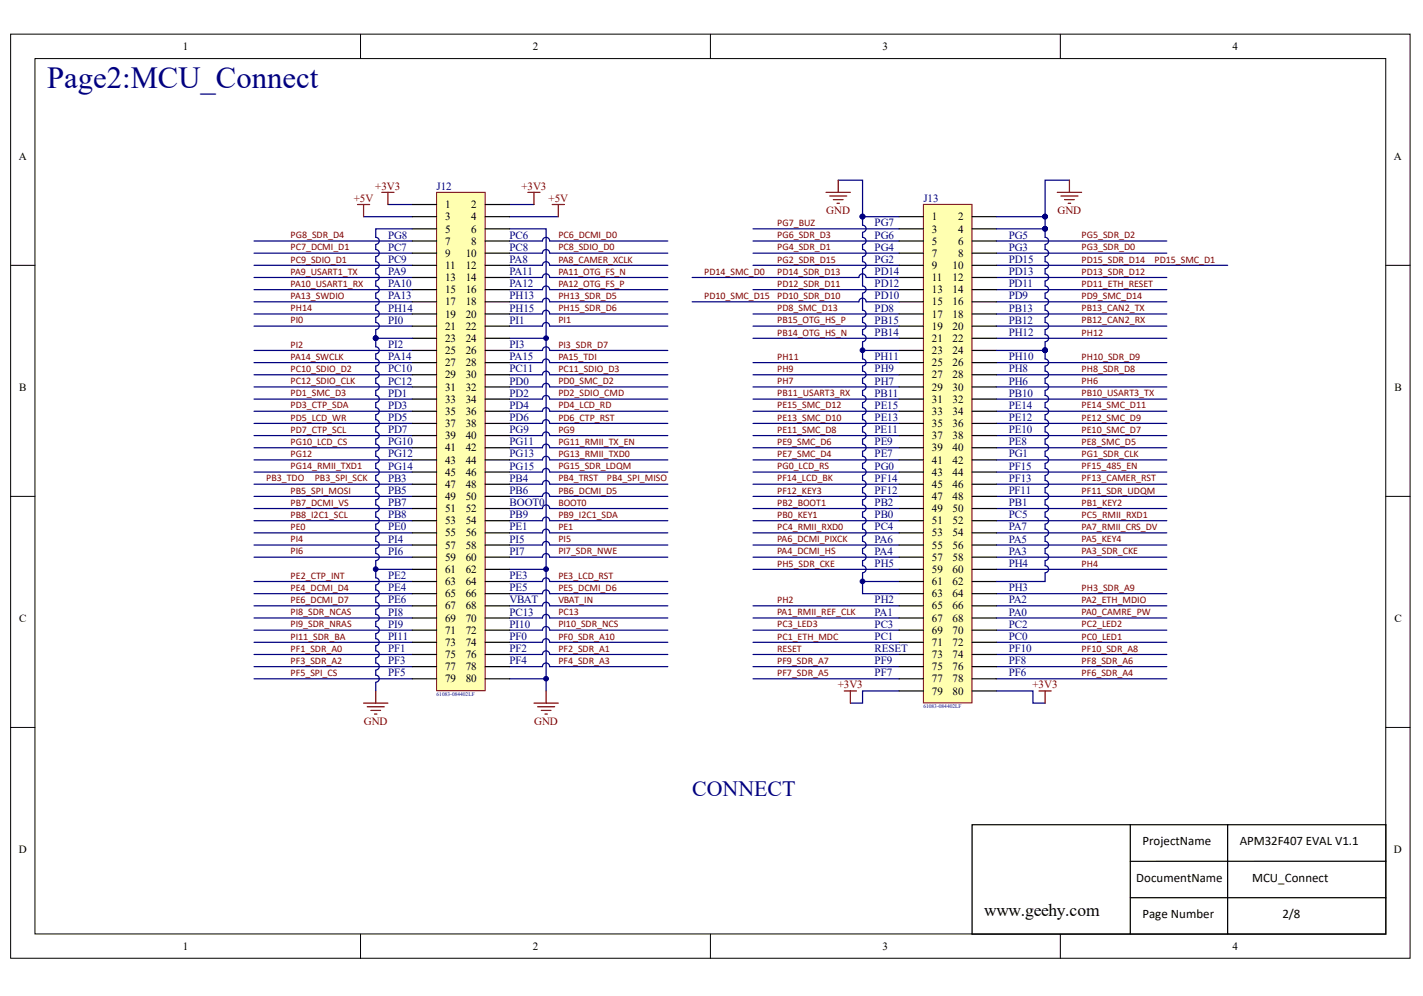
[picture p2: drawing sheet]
<svg xmlns="http://www.w3.org/2000/svg" width="289mm" height="202mm" viewBox="0 0 289 202" stroke-linecap="round" stroke-linejoin="round" font-family="sans-serif">
<defs><g id="words">
<text font-size="6.2" fill="#000080" x="9.6" y="17.9">Page2:MCU_Connect</text>
<text font-size="4.4" fill="#000080" x="140.5" y="161.5">CONNECT</text>
<text font-size="3.6" x="199.9" y="185.9">www.geehy.com</text>
<g font-size="2.6">
<text x="232" y="171.6">ProjectName</text>
<text x="251.8" y="171.6">APM32F407 EVAL V1.1</text>
<text x="230.7" y="179">DocumentName</text>
<text x="254.2" y="179">MCU_Connect</text>
<text x="232" y="186.4">Page Number</text>
<text x="260.4" y="186.4">2/8</text>
</g>
<g font-size="2.2">
<text x="37.1" y="10.2">1</text>
<text x="108.2" y="10.2">2</text>
<text x="179.2" y="10.2">3</text>
<text x="250.3" y="10.2">4</text>
<text x="3.8" y="32.4">A</text>
<text x="283" y="32.4">A</text>
<text x="90.4" y="42.3">1</text>
<text x="90.4" y="44.7">3</text>
<text x="90.4" y="47.2">5</text>
<text x="95.7" y="42.3">2</text>
<text x="95.7" y="44.7">4</text>
<text x="95.7" y="47.2">6</text>
<text x="189.2" y="44.7">1</text>
<text x="189.2" y="47.2">3</text>
<text x="194.5" y="44.7">2</text>
<text x="194.5" y="47.2">4</text>
<text x="90.4" y="49.7">7</text>
<text x="90.4" y="52.1">9</text>
<text x="94.6" y="52.1">10</text>
<text x="95.7" y="49.7">8</text>
<text x="189.2" y="49.7">5</text>
<text x="189.2" y="52.1">7</text>
<text x="194.5" y="49.7">6</text>
<text x="194.5" y="52.1">8</text>
<text x="90.4" y="54.6">11</text>
<text x="90.4" y="57.1">13</text>
<text x="90.4" y="59.5">15</text>
<text x="94.6" y="54.6">12</text>
<text x="94.6" y="57.1">14</text>
<text x="94.6" y="59.5">16</text>
<text x="189.2" y="54.6">9</text>
<text x="189.2" y="57.1">11</text>
<text x="189.2" y="59.5">13</text>
<text x="193.4" y="54.6">10</text>
<text x="193.4" y="57.1">12</text>
<text x="193.4" y="59.5">14</text>
<text x="90.4" y="62">17</text>
<text x="90.4" y="64.5">19</text>
<text x="94.6" y="62">18</text>
<text x="94.6" y="64.5">20</text>
<text x="189.2" y="62">15</text>
<text x="189.2" y="64.5">17</text>
<text x="193.4" y="62">16</text>
<text x="193.4" y="64.5">18</text>
<text x="90.4" y="66.9">21</text>
<text x="90.4" y="69.4">23</text>
<text x="90.4" y="71.9">25</text>
<text x="94.6" y="66.9">22</text>
<text x="94.6" y="69.4">24</text>
<text x="94.6" y="71.9">26</text>
<text x="189.2" y="66.9">19</text>
<text x="189.2" y="69.4">21</text>
<text x="189.2" y="71.9">23</text>
<text x="193.4" y="66.9">20</text>
<text x="193.4" y="69.4">22</text>
<text x="193.4" y="71.9">24</text>
<text x="90.4" y="74.4">27</text>
<text x="90.4" y="76.8">29</text>
<text x="94.6" y="74.4">28</text>
<text x="94.6" y="76.8">30</text>
<text x="189.2" y="74.4">25</text>
<text x="189.2" y="76.8">27</text>
<text x="193.4" y="74.4">26</text>
<text x="193.4" y="76.8">28</text>
<text x="3.9" y="79.3">B</text>
<text x="90.4" y="79.3">31</text>
<text x="90.4" y="81.8">33</text>
<text x="94.6" y="79.3">32</text>
<text x="94.6" y="81.8">34</text>
<text x="189.2" y="79.3">29</text>
<text x="189.2" y="81.8">31</text>
<text x="193.4" y="79.3">30</text>
<text x="193.4" y="81.8">32</text>
<text x="283.1" y="79.3">B</text>
<text x="90.4" y="84.2">35</text>
<text x="90.4" y="86.7">37</text>
<text x="90.4" y="89.2">39</text>
<text x="94.6" y="84.2">36</text>
<text x="94.6" y="86.7">38</text>
<text x="94.6" y="89.2">40</text>
<text x="189.2" y="84.2">33</text>
<text x="189.2" y="86.7">35</text>
<text x="189.2" y="89.2">37</text>
<text x="193.4" y="84.2">34</text>
<text x="193.4" y="86.7">36</text>
<text x="193.4" y="89.2">38</text>
<text x="90.4" y="91.6">41</text>
<text x="90.4" y="94.1">43</text>
<text x="94.6" y="91.6">42</text>
<text x="94.6" y="94.1">44</text>
<text x="189.2" y="91.6">39</text>
<text x="189.2" y="94.1">41</text>
<text x="193.4" y="91.6">40</text>
<text x="193.4" y="94.1">42</text>
<text x="90.4" y="96.6">45</text>
<text x="90.4" y="99">47</text>
<text x="90.4" y="101.5">49</text>
<text x="94.6" y="96.6">46</text>
<text x="94.6" y="99">48</text>
<text x="94.6" y="101.5">50</text>
<text x="189.2" y="96.6">43</text>
<text x="189.2" y="99">45</text>
<text x="189.2" y="101.5">47</text>
<text x="193.4" y="96.6">44</text>
<text x="193.4" y="99">46</text>
<text x="193.4" y="101.5">48</text>
<text x="90.4" y="104">51</text>
<text x="90.4" y="106.4">53</text>
<text x="94.6" y="104">52</text>
<text x="94.6" y="106.4">54</text>
<text x="189.2" y="104">49</text>
<text x="189.2" y="106.4">51</text>
<text x="193.4" y="104">50</text>
<text x="193.4" y="106.4">52</text>
<text x="90.4" y="108.9">55</text>
<text x="90.4" y="111.4">57</text>
<text x="90.4" y="113.8">59</text>
<text x="94.6" y="108.9">56</text>
<text x="94.6" y="111.4">58</text>
<text x="94.6" y="113.8">60</text>
<text x="189.2" y="108.9">53</text>
<text x="189.2" y="111.4">55</text>
<text x="189.2" y="113.8">57</text>
<text x="193.4" y="108.9">54</text>
<text x="193.4" y="111.4">56</text>
<text x="193.4" y="113.8">58</text>
<text x="90.4" y="116.3">61</text>
<text x="90.4" y="118.8">63</text>
<text x="94.6" y="116.3">62</text>
<text x="94.6" y="118.8">64</text>
<text x="189.2" y="116.3">59</text>
<text x="189.2" y="118.8">61</text>
<text x="193.4" y="116.3">60</text>
<text x="193.4" y="118.8">62</text>
<text x="90.4" y="121.2">65</text>
<text x="90.4" y="123.7">67</text>
<text x="94.6" y="121.2">66</text>
<text x="94.6" y="123.7">68</text>
<text x="189.2" y="121.2">63</text>
<text x="189.2" y="123.7">65</text>
<text x="193.4" y="121.2">64</text>
<text x="193.4" y="123.7">66</text>
<text x="3.9" y="126.2">C</text>
<text x="90.4" y="126.2">69</text>
<text x="90.4" y="128.6">71</text>
<text x="90.4" y="131.1">73</text>
<text x="94.6" y="126.2">70</text>
<text x="94.6" y="128.6">72</text>
<text x="94.6" y="131.1">74</text>
<text x="189.2" y="126.2">67</text>
<text x="189.2" y="128.6">69</text>
<text x="189.2" y="131.1">71</text>
<text x="193.4" y="126.2">68</text>
<text x="193.4" y="128.6">70</text>
<text x="193.4" y="131.1">72</text>
<text x="283.1" y="126.2">C</text>
<text x="90.4" y="133.6">75</text>
<text x="90.4" y="136.1">77</text>
<text x="94.6" y="133.6">76</text>
<text x="94.6" y="136.1">78</text>
<text x="189.2" y="133.6">73</text>
<text x="189.2" y="136.1">75</text>
<text x="193.4" y="133.6">74</text>
<text x="193.4" y="136.1">76</text>
<text x="90.4" y="138.5">79</text>
<text x="94.6" y="138.5">80</text>
<text x="189.2" y="138.5">77</text>
<text x="189.2" y="141">79</text>
<text x="193.4" y="138.5">78</text>
<text x="193.4" y="141">80</text>
<text x="3.8" y="173.1">D</text>
<text x="283" y="173.1">D</text>
<text x="37.1" y="192.8">1</text>
<text x="108.2" y="192.8">2</text>
<text x="179.2" y="192.8">3</text>
<text x="250.3" y="192.8">4</text>
</g>
<g font-size="2.2" fill="#800000">
<text x="71.8" y="41">+5V</text>
<text x="76.2" y="38.6">+3V3</text>
<text x="105.9" y="38.6">+3V3</text>
<text x="111.4" y="41">+5V</text>
<text x="167.8" y="43.5">GND</text>
<text x="214.7" y="43.5">GND</text>
<text x="170.1" y="139.7">+3V3</text>
<text x="209.6" y="139.7">+3V3</text>
<text x="73.9" y="147.1">GND</text>
<text x="108.5" y="147.1">GND</text>
</g>
<g font-size="2.2" fill="#000080">
<text x="88.6" y="38.6">J12</text>
<text x="187.5" y="41">J13</text>
<text x="177.6" y="46">PG7</text>
<text x="78.8" y="53.4">PC9</text>
<text x="78.8" y="50.9">PC7</text>
<text x="78.8" y="48.4">PG8</text>
<text x="103.5" y="53.4">PA8</text>
<text x="103.5" y="50.9">PC8</text>
<text x="103.5" y="48.4">PC6</text>
<text x="177.6" y="53.4">PG2</text>
<text x="177.6" y="50.9">PG4</text>
<text x="177.6" y="48.4">PG6</text>
<text x="204.8" y="53.4">PD15</text>
<text x="204.8" y="50.9">PG3</text>
<text x="204.8" y="48.4">PG5</text>
<text x="78.8" y="58.3">PA10</text>
<text x="78.8" y="55.8">PA9</text>
<text x="103.5" y="58.3">PA12</text>
<text x="103.5" y="55.8">PA11</text>
<text x="177.6" y="58.3">PD12</text>
<text x="177.6" y="55.8">PD14</text>
<text x="204.8" y="58.3">PD11</text>
<text x="204.8" y="55.8">PD13</text>
<text x="78.8" y="65.7">PI0</text>
<text x="78.8" y="63.2">PH14</text>
<text x="78.8" y="60.8">PA13</text>
<text x="103.5" y="65.7">PI1</text>
<text x="103.5" y="63.2">PH15</text>
<text x="103.5" y="60.8">PH13</text>
<text x="177.6" y="65.7">PB15</text>
<text x="177.6" y="63.2">PD8</text>
<text x="177.6" y="60.8">PD10</text>
<text x="204.8" y="65.7">PB12</text>
<text x="204.8" y="63.2">PB13</text>
<text x="204.8" y="60.8">PD9</text>
<text x="78.8" y="70.6">PI2</text>
<text x="103.5" y="70.6">PI3</text>
<text x="177.6" y="68.2">PB14</text>
<text x="204.8" y="68.2">PH12</text>
<text x="78.8" y="75.6">PC10</text>
<text x="78.8" y="73.1">PA14</text>
<text x="103.5" y="75.6">PC11</text>
<text x="103.5" y="73.1">PA15</text>
<text x="177.6" y="75.6">PH9</text>
<text x="177.6" y="73.1">PH11</text>
<text x="204.8" y="75.6">PH8</text>
<text x="204.8" y="73.1">PH10</text>
<text x="78.8" y="83">PD3</text>
<text x="78.8" y="80.5">PD1</text>
<text x="78.8" y="78">PC12</text>
<text x="103.5" y="83">PD4</text>
<text x="103.5" y="80.5">PD2</text>
<text x="103.5" y="78">PD0</text>
<text x="177.6" y="83">PE15</text>
<text x="177.6" y="80.5">PB11</text>
<text x="177.6" y="78">PH7</text>
<text x="204.8" y="83">PE14</text>
<text x="204.8" y="80.5">PB10</text>
<text x="204.8" y="78">PH6</text>
<text x="78.8" y="87.9">PD7</text>
<text x="78.8" y="85.4">PD5</text>
<text x="103.5" y="87.9">PG9</text>
<text x="103.5" y="85.4">PD6</text>
<text x="177.6" y="87.9">PE11</text>
<text x="177.6" y="85.4">PE13</text>
<text x="204.8" y="87.9">PE10</text>
<text x="204.8" y="85.4">PE12</text>
<text x="78.8" y="95.3">PG14</text>
<text x="78.8" y="92.8">PG12</text>
<text x="78.8" y="90.4">PG10</text>
<text x="103.5" y="95.3">PG15</text>
<text x="103.5" y="92.8">PG13</text>
<text x="103.5" y="90.4">PG11</text>
<text x="177.6" y="95.3">PG0</text>
<text x="177.6" y="92.8">PE7</text>
<text x="177.6" y="90.4">PE9</text>
<text x="204.8" y="95.3">PF15</text>
<text x="204.8" y="92.8">PG1</text>
<text x="204.8" y="90.4">PE8</text>
<text x="78.8" y="100.3">PB5</text>
<text x="78.8" y="97.8">PB3</text>
<text x="103.5" y="100.3">PB6</text>
<text x="103.5" y="97.8">PB4</text>
<text x="177.6" y="100.3">PF12</text>
<text x="177.6" y="97.8">PF14</text>
<text x="204.8" y="100.3">PF11</text>
<text x="204.8" y="97.8">PF13</text>
<text x="78.8" y="107.7">PE0</text>
<text x="78.8" y="105.2">PB8</text>
<text x="78.8" y="102.7">PB7</text>
<text x="103.5" y="107.7">PE1</text>
<text x="103.5" y="105.2">PB9</text>
<text x="103.5" y="102.7">BOOT0</text>
<text x="177.6" y="107.7">PC4</text>
<text x="177.6" y="105.2">PB0</text>
<text x="177.6" y="102.7">PB2</text>
<text x="204.8" y="107.7">PA7</text>
<text x="204.8" y="105.2">PC5</text>
<text x="204.8" y="102.7">PB1</text>
<text x="78.8" y="112.6">PI6</text>
<text x="78.8" y="110.2">PI4</text>
<text x="103.5" y="112.6">PI7</text>
<text x="103.5" y="110.2">PI5</text>
<text x="177.6" y="112.6">PA4</text>
<text x="177.6" y="110.2">PA6</text>
<text x="204.8" y="112.6">PA3</text>
<text x="204.8" y="110.2">PA5</text>
<text x="78.8" y="117.5">PE2</text>
<text x="103.5" y="117.5">PE3</text>
<text x="177.6" y="115.1">PH5</text>
<text x="204.8" y="115.1">PH4</text>
<text x="78.8" y="124.9">PI8</text>
<text x="78.8" y="122.5">PE6</text>
<text x="78.8" y="120">PE4</text>
<text x="103.5" y="124.9">PC13</text>
<text x="103.5" y="122.5">VBAT</text>
<text x="103.5" y="120">PE5</text>
<text x="177.6" y="124.9">PA1</text>
<text x="177.6" y="122.5">PH2</text>
<text x="204.8" y="124.9">PA0</text>
<text x="204.8" y="122.5">PA2</text>
<text x="204.8" y="120">PH3</text>
<text x="78.8" y="129.9">PI11</text>
<text x="78.8" y="127.4">PI9</text>
<text x="103.5" y="129.9">PF0</text>
<text x="103.5" y="127.4">PI10</text>
<text x="177.6" y="129.9">PC1</text>
<text x="177.6" y="127.4">PC3</text>
<text x="204.8" y="129.9">PC0</text>
<text x="204.8" y="127.4">PC2</text>
<text x="78.8" y="137.3">PF5</text>
<text x="78.8" y="134.8">PF3</text>
<text x="78.8" y="132.3">PF1</text>
<text x="103.5" y="134.8">PF4</text>
<text x="103.5" y="132.3">PF2</text>
<text x="177.6" y="137.3">PF7</text>
<text x="177.6" y="134.8">PF9</text>
<text x="177.6" y="132.3">RESET</text>
<text x="204.8" y="137.3">PF6</text>
<text x="204.8" y="134.8">PF8</text>
<text x="204.8" y="132.3">PF10</text>
</g>
<g font-size="2" fill="#800000">
<text x="157.8" y="45.9">PG7_BUZ</text>
<text x="59" y="50.8">PC7_DCMI_D1</text>
<text x="59" y="53.3">PC9_SDIO_D1</text>
<text x="59" y="48.4">PG8_SDR_D4</text>
<text x="113.4" y="53.3">PA8_CAMER_XCLK</text>
<text x="113.4" y="48.4">PC6_DCMI_D0</text>
<text x="113.4" y="50.8">PC8_SDIO_D0</text>
<text x="157.8" y="50.8">PG4_SDR_D1</text>
<text x="157.8" y="48.4">PG6_SDR_D3</text>
<text x="157.8" y="53.3">PG2_SDR_D15</text>
<text x="219.6" y="50.8">PG3_SDR_D0</text>
<text x="219.6" y="48.4">PG5_SDR_D2</text>
<text x="219.6" y="53.3">PD15_SDR_D14</text>
<text x="234.4" y="53.3">PD15_SMC_D1</text>
<text x="59" y="55.8">PA9_USART1_TX</text>
<text x="59" y="58.2">PA10_USART1_RX</text>
<text x="113.4" y="55.8">PA11_OTG_FS_N</text>
<text x="113.4" y="58.2">PA12_OTG_FS_P</text>
<text x="143" y="55.8">PD14_SMC_D0</text>
<text x="157.8" y="58.2">PD12_SDR_D11</text>
<text x="157.8" y="55.8">PD14_SDR_D13</text>
<text x="219.6" y="55.8">PD13_SDR_D12</text>
<text x="219.6" y="58.2">PD11_ETH_RESET</text>
<text x="59" y="60.7">PA13_SWDIO</text>
<text x="59" y="65.6">PI0</text>
<text x="59" y="63.2">PH14</text>
<text x="113.4" y="65.6">PI1</text>
<text x="113.4" y="60.7">PH13_SDR_D5</text>
<text x="113.4" y="63.2">PH15_SDR_D6</text>
<text x="143" y="60.7">PD10_SMC_D15</text>
<text x="157.8" y="65.6">PB15_OTG_HS_P</text>
<text x="157.8" y="60.7">PD10_SDR_D10</text>
<text x="157.8" y="63.2">PD8_SMC_D13</text>
<text x="219.6" y="65.6">PB12_CAN2_RX</text>
<text x="219.6" y="63.2">PB13_CAN2_TX</text>
<text x="219.6" y="60.7">PD9_SMC_D14</text>
<text x="59" y="70.6">PI2</text>
<text x="113.4" y="70.6">PI3_SDR_D7</text>
<text x="157.8" y="68.1">PB14_OTG_HS_N</text>
<text x="219.6" y="68.1">PH12</text>
<text x="59" y="73">PA14_SWCLK</text>
<text x="59" y="75.5">PC10_SDIO_D2</text>
<text x="59" y="78">PC12_SDIO_CLK</text>
<text x="113.4" y="73">PA15_TDI</text>
<text x="113.4" y="75.5">PC11_SDIO_D3</text>
<text x="113.4" y="78">PD0_SMC_D2</text>
<text x="157.8" y="78">PH7</text>
<text x="157.8" y="75.5">PH9</text>
<text x="157.8" y="73">PH11</text>
<text x="219.6" y="78">PH6</text>
<text x="219.6" y="75.5">PH8_SDR_D8</text>
<text x="219.6" y="73">PH10_SDR_D9</text>
<text x="59" y="82.9">PD3_CTP_SDA</text>
<text x="59" y="80.4">PD1_SMC_D3</text>
<text x="113.4" y="80.4">PD2_SDIO_CMD</text>
<text x="113.4" y="82.9">PD4_LCD_RD</text>
<text x="157.8" y="80.4">PB11_USART3_RX</text>
<text x="157.8" y="82.9">PE15_SMC_D12</text>
<text x="219.6" y="80.4">PB10_USART3_TX</text>
<text x="219.6" y="82.9">PE14_SMC_D11</text>
<text x="59" y="87.9">PD7_CTP_SCL</text>
<text x="59" y="85.4">PD5_LCD_WR</text>
<text x="113.4" y="85.4">PD6_CTP_RST</text>
<text x="113.4" y="87.9">PG9</text>
<text x="157.8" y="87.9">PE11_SMC_D8</text>
<text x="157.8" y="85.4">PE13_SMC_D10</text>
<text x="219.6" y="87.9">PE10_SMC_D7</text>
<text x="219.6" y="85.4">PE12_SMC_D9</text>
<text x="59" y="92.8">PG12</text>
<text x="59" y="90.3">PG10_LCD_CS</text>
<text x="59" y="95.3">PG14_RMII_TXD1</text>
<text x="113.4" y="92.8">PG13_RMII_TXD0</text>
<text x="113.4" y="90.3">PG11_RMII_TX_EN</text>
<text x="113.4" y="95.3">PG15_SDR_LDQM</text>
<text x="157.8" y="92.8">PE7_SMC_D4</text>
<text x="157.8" y="90.3">PE9_SMC_D6</text>
<text x="157.8" y="95.3">PG0_LCD_RS</text>
<text x="219.6" y="92.8">PG1_SDR_CLK</text>
<text x="219.6" y="90.3">PE8_SMC_D5</text>
<text x="219.6" y="95.3">PF15_485_EN</text>
<text x="54.1" y="97.7">PB3_TDO</text>
<text x="59" y="100.2">PB5_SPI_MOSI</text>
<text x="63.9" y="97.7">PB3_SPI_SCK</text>
<text x="113.4" y="97.7">PB4_TRST</text>
<text x="113.4" y="100.2">PB6_DCMI_D5</text>
<text x="123.2" y="97.7">PB4_SPI_MISO</text>
<text x="157.8" y="100.2">PF12_KEY3</text>
<text x="157.8" y="97.7">PF14_LCD_BK</text>
<text x="219.6" y="100.2">PF11_SDR_UDQM</text>
<text x="219.6" y="97.7">PF13_CAMER_RST</text>
<text x="59" y="102.7">PB7_DCMI_VS</text>
<text x="59" y="105.1">PB8_I2C1_SCL</text>
<text x="59" y="107.6">PE0</text>
<text x="113.4" y="105.1">PB9_I2C1_SDA</text>
<text x="113.4" y="102.7">BOOT0</text>
<text x="113.4" y="107.6">PE1</text>
<text x="157.8" y="105.1">PB0_KEY1</text>
<text x="157.8" y="107.6">PC4_RMII_RXD0</text>
<text x="157.8" y="102.7">PB2_BOOT1</text>
<text x="219.6" y="102.7">PB1_KEY2</text>
<text x="219.6" y="105.1">PC5_RMII_RXD1</text>
<text x="219.6" y="107.6">PA7_RMII_CRS_DV</text>
<text x="59" y="110.1">PI4</text>
<text x="59" y="112.5">PI6</text>
<text x="113.4" y="110.1">PI5</text>
<text x="113.4" y="112.5">PI7_SDR_NWE</text>
<text x="157.8" y="112.5">PA4_DCMI_HS</text>
<text x="157.8" y="110.1">PA6_DCMI_PIXCK</text>
<text x="219.6" y="110.1">PA5_KEY4</text>
<text x="219.6" y="112.5">PA3_SDR_CKE</text>
<text x="59" y="117.5">PE2_CTP_INT</text>
<text x="59" y="119.9">PE4_DCMI_D4</text>
<text x="113.4" y="119.9">PE5_DCMI_D6</text>
<text x="113.4" y="117.5">PE3_LCD_RST</text>
<text x="157.8" y="115">PH5_SDR_CKE</text>
<text x="219.6" y="115">PH4</text>
<text x="219.6" y="119.9">PH3_SDR_A9</text>
<text x="59" y="122.4">PE6_DCMI_D7</text>
<text x="59" y="124.9">PI8_SDR_NCAS</text>
<text x="113.4" y="124.9">PC13</text>
<text x="113.4" y="122.4">VBAT_IN</text>
<text x="157.8" y="124.9">PA1_RMII_REF_CLK</text>
<text x="157.8" y="122.4">PH2</text>
<text x="219.6" y="122.4">PA2_ETH_MDIO</text>
<text x="219.6" y="124.9">PA0_CAMRE_PW</text>
<text x="59" y="129.8">PI11_SDR_BA</text>
<text x="59" y="127.3">PI9_SDR_NRAS</text>
<text x="113.4" y="129.8">PF0_SDR_A10</text>
<text x="113.4" y="127.3">PI10_SDR_NCS</text>
<text x="157.8" y="129.8">PC1_ETH_MDC</text>
<text x="157.8" y="127.3">PC3_LED3</text>
<text x="219.6" y="129.8">PC0_LED1</text>
<text x="219.6" y="127.3">PC2_LED2</text>
<text x="59" y="132.3">PF1_SDR_A0</text>
<text x="59" y="134.7">PF3_SDR_A2</text>
<text x="59" y="137.2">PF5_SPI_CS</text>
<text x="113.4" y="132.3">PF2_SDR_A1</text>
<text x="113.4" y="134.7">PF4_SDR_A3</text>
<text x="157.8" y="132.3">RESET</text>
<text x="157.8" y="137.2">PF7_SDR_A5</text>
<text x="157.8" y="134.7">PF9_SDR_A7</text>
<text x="219.6" y="137.2">PF6_SDR_A4</text>
<text x="219.6" y="134.7">PF8_SDR_A6</text>
<text x="219.6" y="132.3">PF10_SDR_A8</text>
</g>
<g font-size="1.1" fill="#000080">
<text x="88.6" y="141.2">61083-084402LF</text>
<text x="187.5" y="143.7">61083-084402LF</text>
</g>
</g></defs>
<g fill="#fff" stroke="#000" stroke-width=".2">
<path d="M2.2 6.9h284.1v187.6h-284.1z"/>
<path d="M7.1 11.9h274.3v177.6h-274.3z"/>
</g>
<path d="M73.2 7v4.9M144.2 7v4.9M215.3 7v4.9M2.2 53.8h4.9M281.4 53.8h4.9M2.2 100.7h4.9M281.4 100.7h4.9M2.2 147.6h4.9M281.4 147.6h4.9M73.2 189.6v4.9M144.2 189.6v4.9M215.3 189.6v4.9" fill="none" stroke="#000" stroke-width=".2"/>
<path d="M197.4 167.4h84v22.2h-84zM229.5 167.4v22.2M249.3 167.4v22.2M281.4 174.8h-51.9M229.5 182.2h51.9" fill="none" stroke="#000" stroke-width=".25"/>
<path d="M199.8 182.7h27.7v4.9h-27.7z" fill="#fff" stroke="#fff" stroke-width=".2"/>
<g fill="none" stroke="#000080" stroke-width=".25">
<path d="M170.2 36.6h4.9v7.4M217.1 36.6h-4.9v7.4M51.6 48.9h32.1M51.6 53.8h32.1M51.6 56.3h32.1M51.6 58.8h32.1M51.6 51.4h32.1M73.8 44h9.9M78.8 41.5h4.9M103.5 46.4h7.4v93.8M103.5 48.9h6.6a.73 .73 0 0 1 .8-.7 .73 .73 0 0 1 .7 .7h24M103.5 51.4h6.6a.73 .73 0 0 1 .8-.8 .73 .73 0 0 1 .7 .8h24"/>
<path d="M103.5 53.8h6.6a.73 .73 0 0 1 .8-.7 .73 .73 0 0 1 .7 .7h24M103.5 56.3h6.6a.73 .73 0 0 1 .8-.7 .73 .73 0 0 1 .7 .7h24M103.5 58.8h6.6a.73 .73 0 0 1 .8-.8 .73 .73 0 0 1 .7 .8h24M103.5 41.5h4.9M103.5 44h9.9M152.9 48.9h29.6M152.9 53.8h29.6M152.9 58.8h29.6M152.9 51.4h29.6M152.9 46.4h29.6M202.3 48.9h34.6M202.3 53.8h47"/>
<path d="M202.3 56.3h34.6M202.3 58.8h34.6M202.3 51.4h34.6M51.6 61.3h32.1M51.6 63.7h32.1M51.6 66.2h32.1M51.6 71.1h32.1M51.6 73.6h32.1M51.6 76.1h32.1M51.6 78.5h32.1M76.3 68.7v1.7a.72 .72 0 0 1 .7 .7 .72 .72 0 0 1-.7 .7M76.3 71.9v1a.72 .72 0 0 1 .7 .7 .72 .72 0 0 1-.7 .7"/>
<path d="M76.3 74.3v1a.72 .72 0 0 1 .7 .7 .72 .72 0 0 1-.7 .8M76.3 76.8v1a.72 .72 0 0 1 .7 .7 .72 .72 0 0 1-.7 .7M76.3 79.3v1a.72 .72 0 0 1 .7 .7 .72 .72 0 0 1-.7 .7M103.5 61.3h6.6a.73 .73 0 0 1 .8-.8 .73 .73 0 0 1 .7 .8h24M103.5 63.7h6.6a.73 .73 0 0 1 .8-.7 .73 .73 0 0 1 .7 .7h24M103.5 66.2h6.6a.73 .73 0 0 1 .8-.8 .73 .73 0 0 1 .7 .8h24M103.5 71.1h6.6a.73 .73 0 0 1 .8-.7 .73 .73 0 0 1 .7 .7h24M103.5 73.6h6.6a.73 .73 0 0 1 .8-.7 .73 .73 0 0 1 .7 .7h24M103.5 76.1h6.6a.73 .73 0 0 1 .8-.8 .73 .73 0 0 1 .7 .8h24M103.5 78.5h6.6a.73 .73 0 0 1 .8-.7 .73 .73 0 0 1 .7 .7h24M103.5 68.7h7.4M152.9 63.7h29.6"/>
<path d="M152.9 66.2h29.6M152.9 73.6h29.6M152.9 76.1h29.6M152.9 78.5h29.6M152.9 68.7h29.6M175.1 71.1h7.4M202.3 61.3h34.6M202.3 63.7h34.6M202.3 66.2h34.6M202.3 73.6h34.6M202.3 76.1h34.6M202.3 78.5h34.6"/>
<path d="M202.3 68.7h34.6M51.6 81h32.1M51.6 83.5h32.1M51.6 85.9h32.1M51.6 90.9h32.1M51.6 93.3h32.1M51.6 95.8h32.1M51.6 98.3h32.1M51.6 88.4h32.1M76.3 81.7v1a.72 .72 0 0 1 .7 .7 .72 .72 0 0 1-.7 .8M76.3 84.2v1a.73 .73 0 0 1 .7 .7 .73 .73 0 0 1-.7 .7M76.3 86.7v1a.72 .72 0 0 1 .7 .7 .72 .72 0 0 1-.7 .7"/>
<path d="M76.3 89.1v1a.72 .72 0 0 1 .7 .7 .72 .72 0 0 1-.7 .8M76.3 91.6v1a.72 .72 0 0 1 .7 .7 .72 .72 0 0 1-.7 .7M76.3 94.1v1a.72 .72 0 0 1 .7 .7 .72 .72 0 0 1-.7 .7M76.3 96.5v1a.73 .73 0 0 1 .7 .7 .73 .73 0 0 1-.7 .8M76.3 99v1a.72 .72 0 0 1 .7 .7 .72 .72 0 0 1-.7 .7M103.5 81h6.6a.73 .73 0 0 1 .8-.7 .73 .73 0 0 1 .7 .7h24M103.5 83.5h6.6a.73 .73 0 0 1 .8-.8 .73 .73 0 0 1 .7 .8h24M103.5 85.9h6.6a.73 .73 0 0 1 .8-.7 .73 .73 0 0 1 .7 .7h24M103.5 90.9h6.6a.73 .73 0 0 1 .8-.8 .73 .73 0 0 1 .7 .8h24M103.5 93.3h6.6a.73 .73 0 0 1 .8-.7 .73 .73 0 0 1 .7 .7h24M103.5 95.8h6.6a.73 .73 0 0 1 .8-.7 .73 .73 0 0 1 .7 .7h24M103.5 98.3h6.6a.73 .73 0 0 1 .8-.8 .73 .73 0 0 1 .7 .8h24"/>
<path d="M103.5 88.4h6.6a.73 .73 0 0 1 .8-.7 .73 .73 0 0 1 .7 .7h24M152.9 81h29.6M152.9 83.5h29.6M152.9 85.9h29.6M152.9 90.9h29.6M152.9 93.3h29.6M152.9 95.8h29.6M152.9 98.3h29.6M152.9 88.4h29.6M202.3 81h34.6M202.3 83.5h34.6M202.3 85.9h34.6"/>
<path d="M202.3 90.9h34.6M202.3 93.3h34.6M202.3 95.8h34.6M202.3 98.3h34.6M202.3 88.4h34.6M51.6 100.7h32.1M51.6 103.2h32.1M51.6 105.7h32.1M51.6 108.1h32.1M51.6 110.6h32.1M51.6 113.1h32.1M51.6 118h32.1"/>
<path d="M76.3 101.5v1a.72 .72 0 0 1 .7 .7 .72 .72 0 0 1-.7 .7M76.3 104v.9a.72 .72 0 0 1 .7 .8 .72 .72 0 0 1-.7 .7M76.3 108.9v1a.72 .72 0 0 1 .7 .7 .72 .72 0 0 1-.7 .7M76.3 111.4v.9a.72 .72 0 0 1 .7 .8 .72 .72 0 0 1-.7 .7M76.3 113.8v3.5a.72 .72 0 0 1 .7 .7 .72 .72 0 0 1-.7 .7M76.3 118.8v.9a.73 .73 0 0 1 .7 .8 .73 .73 0 0 1-.7 .7M76.3 115.6h7.4M76.3 106.4v1M76.3 107.4a.73 .73 0 0 1 .7 .7 .73 .73 0 0 1-.7 .7M103.5 100.7h6.6a.73 .73 0 0 1 .8-.7 .73 .73 0 0 1 .7 .7h24M103.5 103.2h6.6a.73 .73 0 0 1 .8-.7 .73 .73 0 0 1 .7 .7h24M103.5 105.7h6.6a.73 .73 0 0 1 .8-.8 .73 .73 0 0 1 .7 .8h24"/>
<path d="M103.5 108.1h6.6a.73 .73 0 0 1 .8-.7 .73 .73 0 0 1 .7 .7h24M103.5 110.6h6.6a.73 .73 0 0 1 .8-.7 .73 .73 0 0 1 .7 .7h24M103.5 113.1h6.6a.73 .73 0 0 1 .8-.8 .73 .73 0 0 1 .7 .8h24M103.5 118h6.6a.73 .73 0 0 1 .8-.7 .73 .73 0 0 1 .7 .7h24M103.5 115.6h7.4M152.9 100.7h29.6M152.9 103.2h29.6M152.9 105.7h29.6M152.9 108.1h29.6M152.9 110.6h29.6M152.9 113.1h29.6M152.9 115.6h29.6"/>
<path d="M175.1 118h7.4M202.3 100.7h34.6M202.3 103.2h34.6M202.3 105.7h34.6M202.3 108.1h34.6M202.3 110.6h34.6M202.3 113.1h34.6M202.3 115.6h34.6M51.6 120.5h32.1M51.6 123h32.1M51.6 125.4h32.1M51.6 127.9h32.1"/>
<path d="M51.6 130.4h32.1M51.6 132.8h32.1M51.6 135.3h32.1M51.6 137.8h32.1M76.3 121.2v1a.72 .72 0 0 1 .7 .7 .72 .72 0 0 1-.7 .7M76.3 123.7v1a.72 .72 0 0 1 .7 .7 .72 .72 0 0 1-.7 .7M76.3 126.2v1a.72 .72 0 0 1 .7 .7 .72 .72 0 0 1-.7 .7M76.3 128.6v1a.72 .72 0 0 1 .7 .7 .72 .72 0 0 1-.7 .8M76.3 131.1v1a.72 .72 0 0 1 .7 .7 .72 .72 0 0 1-.7 .7M76.3 133.6v1a.72 .72 0 0 1 .7 .7 .72 .72 0 0 1-.7 .7M76.3 136v1a.72 .72 0 0 1 .7 .7 .72 .72 0 0 1-.7 .8M76.3 138.5v1.7"/>
<path d="M103.5 120.5h6.6a.73 .73 0 0 1 .8-.8 .73 .73 0 0 1 .7 .8h24M103.5 123h6.6a.73 .73 0 0 1 .8-.8 .73 .73 0 0 1 .7 .8h24M103.5 125.4h6.6a.73 .73 0 0 1 .8-.7 .73 .73 0 0 1 .7 .7h24M103.5 127.9h6.6a.73 .73 0 0 1 .8-.7 .73 .73 0 0 1 .7 .7h24M103.5 130.4h6.6a.73 .73 0 0 1 .8-.8 .73 .73 0 0 1 .7 .8h24M103.5 132.8h6.6a.73 .73 0 0 1 .8-.7 .73 .73 0 0 1 .7 .7h24M103.5 135.3h6.6a.73 .73 0 0 1 .8-.7 .73 .73 0 0 1 .7 .7h24M103.5 137.8h7.4M152.9 123h29.6M152.9 125.4h29.6M152.9 127.9h29.6M152.9 130.4h29.6"/>
<path d="M152.9 132.8h29.6M152.9 135.3h29.6M152.9 137.8h29.6M202.3 120.5h34.6M202.3 123h34.6M202.3 125.4h34.6M202.3 127.9h34.6M202.3 130.4h34.6M202.3 132.8h34.6M202.3 135.3h34.6M202.3 137.8h34.6M182.5 140.2h-7.4v2.5h-2.4"/>
<path d="M202.3 140.2h7.4v2.5h2.5"/>
</g>
<g fill="#000080" stroke="#000080" stroke-width=".2">
<circle cx="76.3" cy="115.5" r=".48"/>
<circle cx="110.9" cy="115.5" r=".48"/>
<circle cx="110.9" cy="137.7" r=".48"/>
<circle cx="175.1" cy="118" r=".48"/>
<circle cx="76.3" cy="68.6" r=".48"/>
<circle cx="110.9" cy="68.6" r=".48"/>
<circle cx="175.1" cy="71.1" r=".48"/>
<circle cx="175.1" cy="44" r=".48"/>
<circle cx="212.2" cy="44" r=".48"/>
</g>
<g fill="none" stroke="#800000" stroke-width=".25">
<path d="M77.5 39h2.5M78.8 39v2.5M107.2 39h2.4M108.4 39v2.5M167.7 39h5M168.5 39.8h3.4M170.2 36.6v2.4M214.7 39h4.9M215.4 39.8h3.5M217.1 36.6v2.4M72.6 41.5h2.5M73.8 41.5v2.5"/>
<path d="M112.1 41.5h2.5M113.4 41.5v2.5M169.2 40.5h2M169.9 41.3h.5M216.2 40.5h1.9M216.9 41.3h.5M73.8 142.7h5M74.6 143.4h3.4M75.3 144.2h2M76 144.9h.5M76.3 140.2v2.5M108.4 142.7h5"/>
<path d="M109.2 143.4h3.4M109.9 144.2h2M110.6 144.9h.5M110.9 140.2v2.5M171.4 140.2h2.5M172.7 140.2v2.5M211 140.2h2.4M212.2 140.2v2.5"/>
</g>
<path d="M88.6 39h9.9v101.2h-9.9z" fill="#ffffb0" stroke="#800000" stroke-width=".2"/>
<g fill="none" stroke="#000" stroke-width=".25">
<path d="M83.7 41.5h4.9M83.7 44h4.9M83.7 46.4h4.9M83.7 48.9h4.9M83.7 51.4h4.9M83.7 53.8h4.9M83.7 56.3h4.9M83.7 58.8h4.9M98.5 41.5h5M98.5 44h5M98.5 46.4h5M98.5 48.9h5"/>
<path d="M98.5 51.4h5M98.5 53.8h5M98.5 56.3h5M98.5 58.8h5M83.7 61.3h4.9M83.7 63.7h4.9M83.7 66.2h4.9M83.7 68.7h4.9M83.7 71.1h4.9M83.7 73.6h4.9M83.7 76.1h4.9M83.7 78.5h4.9"/>
<path d="M98.5 61.3h5M98.5 63.7h5M98.5 66.2h5M98.5 68.7h5M98.5 71.1h5M98.5 73.6h5M98.5 76.1h5M98.5 78.5h5M83.7 81h4.9M83.7 83.5h4.9M83.7 85.9h4.9M83.7 88.4h4.9"/>
<path d="M83.7 90.9h4.9M83.7 93.3h4.9M83.7 95.8h4.9M83.7 98.3h4.9M98.5 81h5M98.5 83.5h5M98.5 85.9h5M98.5 88.4h5M98.5 90.9h5M98.5 93.3h5M98.5 95.8h5M98.5 98.3h5"/>
<path d="M83.7 100.7h4.9M83.7 103.2h4.9M83.7 105.7h4.9M83.7 108.1h4.9M83.7 110.6h4.9M83.7 113.1h4.9M83.7 115.6h4.9M83.7 118h4.9M98.5 100.7h5M98.5 103.2h5M98.5 105.7h5M98.5 108.1h5"/>
<path d="M98.5 110.6h5M98.5 113.1h5M98.5 115.6h5M98.5 118h5M83.7 120.5h4.9M83.7 123h4.9M83.7 125.4h4.9M83.7 127.9h4.9M83.7 130.4h4.9M83.7 132.8h4.9M83.7 135.3h4.9M83.7 137.8h4.9"/>
<path d="M98.5 120.5h5M98.5 123h5M98.5 125.4h5M98.5 127.9h5M98.5 130.4h5M98.5 132.8h5M98.5 135.3h5M98.5 137.8h5"/>
</g>
<path d="M187.5 41.5h9.8v101.2h-9.8z" fill="#ffffb0" stroke="#800000" stroke-width=".2"/>
<g fill="none" stroke="#000" stroke-width=".25">
<path d="M182.5 44h5M182.5 46.4h5M182.5 48.9h5M182.5 51.4h5M182.5 53.8h5M182.5 56.3h5M182.5 58.8h5M197.4 44h4.9M197.4 46.4h4.9M197.4 48.9h4.9M197.4 51.4h4.9M197.4 53.8h4.9"/>
<path d="M197.4 56.3h4.9M197.4 58.8h4.9M182.5 61.3h5M182.5 63.7h5M182.5 66.2h5M182.5 68.7h5M182.5 71.1h5M182.5 73.6h5M182.5 76.1h5M182.5 78.5h5M197.4 61.3h4.9M197.4 63.7h4.9"/>
<path d="M197.4 66.2h4.9M197.4 68.7h4.9M197.4 71.1h4.9M197.4 73.6h4.9M197.4 76.1h4.9M197.4 78.5h4.9M182.5 81h5M182.5 83.5h5M182.5 85.9h5M182.5 88.4h5M182.5 90.9h5M182.5 93.3h5"/>
<path d="M182.5 95.8h5M182.5 98.3h5M197.4 81h4.9M197.4 83.5h4.9M197.4 85.9h4.9M197.4 88.4h4.9M197.4 90.9h4.9M197.4 93.3h4.9M197.4 95.8h4.9M197.4 98.3h4.9M182.5 100.7h5M182.5 103.2h5"/>
<path d="M182.5 105.7h5M182.5 108.1h5M182.5 110.6h5M182.5 113.1h5M182.5 115.6h5M182.5 118h5M197.4 100.7h4.9M197.4 103.2h4.9M197.4 105.7h4.9M197.4 108.1h4.9M197.4 110.6h4.9M197.4 113.1h4.9"/>
<path d="M197.4 115.6h4.9M197.4 118h4.9M182.5 120.5h5M182.5 123h5M182.5 125.4h5M182.5 127.9h5M182.5 130.4h5M182.5 132.8h5M182.5 135.3h5M182.5 137.8h5M197.4 120.5h4.9M197.4 123h4.9"/>
<path d="M197.4 125.4h4.9M197.4 127.9h4.9M197.4 130.4h4.9M197.4 132.8h4.9M197.4 135.3h4.9M197.4 137.8h4.9M182.5 140.2h5M197.4 140.2h4.9"/>
</g>
<g fill="none" stroke="#000080" stroke-width=".25">
<path d="M76.3 49.7v.9a.72 .72 0 0 1 .7 .8 .72 .72 0 0 1-.7 .7M76.3 52.1v1a.72 .72 0 0 1 .7 .7 .72 .72 0 0 1-.7 .7M76.3 54.6v1a.72 .72 0 0 1 .7 .7 .72 .72 0 0 1-.7 .7M76.3 57.1v.9a.72 .72 0 0 1 .7 .8 .72 .72 0 0 1-.7 .7M76.3 59.5v1a.72 .72 0 0 1 .7 .7 .72 .72 0 0 1-.7 .7M83.7 46.4h-7.4v1.8a.72 .72 0 0 1 .7 .7 .72 .72 0 0 1-.7 .7M175.1 54.6v3.4a.72 .72 0 0 1 .7 .8 .72 .72 0 0 1-.7 .7M175.1 52.1v1a.72 .72 0 0 1 .7 .7 .72 .72 0 0 1-.7 .7M175.1 49.7v.9a.72 .72 0 0 1 .7 .8 .72 .72 0 0 1-.7 .7M175.1 47.2v1a.72 .72 0 0 1 .7 .7 .72 .72 0 0 1-.7 .7M175.1 59.5v3.5M175.8 56.3a.73 .73 0 0 0-.7-.7 .73 .73 0 0 0-.7 .7h-33.9"/>
<path d="M175.9 56.3h6.6M182.5 44h-7.4v1.7a.72 .72 0 0 1 .7 .7 .72 .72 0 0 1-.7 .7M202.3 44h9.9v4.2a.72 .72 0 0 1 .7 .7 .72 .72 0 0 1-.7 .7M202.3 46.4h9.9M212.2 59.5v1a.72 .72 0 0 1 .7 .7 .72 .72 0 0 1-.7 .7M212.2 57.1v.9a.72 .72 0 0 1 .7 .8 .72 .72 0 0 1-.7 .7M212.2 54.6v1a.72 .72 0 0 1 .7 .7 .72 .72 0 0 1-.7 .7M212.2 52.1v1a.72 .72 0 0 1 .7 .7 .72 .72 0 0 1-.7 .7M212.2 49.7v.9a.72 .72 0 0 1 .7 .8 .72 .72 0 0 1-.7 .7M76.3 64.5v.9a.72 .72 0 0 1 .7 .8 .72 .72 0 0 1-.7 .7M76.3 62v1M76.3 66.9v1.8h7.4"/>
<path d="M76.3 63a.73 .73 0 0 1 .7 .7 .73 .73 0 0 1-.7 .7M175.1 79.3v1a.72 .72 0 0 1 .7 .7 .72 .72 0 0 1-.7 .7M175.1 76.8v1a.72 .72 0 0 1 .7 .7 .72 .72 0 0 1-.7 .7M175.1 74.3v1a.72 .72 0 0 1 .7 .7 .72 .72 0 0 1-.7 .8M175.1 69.4v3.5a.72 .72 0 0 1 .7 .7 .72 .72 0 0 1-.7 .7M175.1 66.9v1a.72 .72 0 0 1 .7 .7 .72 .72 0 0 1-.7 .7M175.1 64.5v.9a.72 .72 0 0 1 .7 .8 .72 .72 0 0 1-.7 .7M175.1 63a.73 .73 0 0 1 .7 .7 .73 .73 0 0 1-.7 .7M175.8 61.3a.73 .73 0 0 0-.7-.8 .73 .73 0 0 0-.7 .8h-33.9M175.9 61.3h6.6M202.3 71.1h9.9M212.2 66.9v1a.72 .72 0 0 1 .7 .7 .72 .72 0 0 1-.7 .7"/>
<path d="M212.2 64.5v.9a.72 .72 0 0 1 .7 .8 .72 .72 0 0 1-.7 .7M212.2 69.4v3.5a.72 .72 0 0 1 .7 .7 .72 .72 0 0 1-.7 .7M212.2 74.3v1a.72 .72 0 0 1 .7 .7 .72 .72 0 0 1-.7 .8M212.2 76.8v1a.72 .72 0 0 1 .7 .7 .72 .72 0 0 1-.7 .7M212.2 79.3v1a.72 .72 0 0 1 .7 .7 .72 .72 0 0 1-.7 .7M212.2 62v1M212.2 63a.73 .73 0 0 1 .7 .7 .73 .73 0 0 1-.7 .7M175.1 99v1a.72 .72 0 0 1 .7 .7 .72 .72 0 0 1-.7 .7M175.1 96.5v1a.73 .73 0 0 1 .7 .7 .73 .73 0 0 1-.7 .8M175.1 94.1v1a.72 .72 0 0 1 .7 .7 .72 .72 0 0 1-.7 .7M175.1 91.6v1a.72 .72 0 0 1 .7 .7 .72 .72 0 0 1-.7 .7M175.1 89.1v1a.72 .72 0 0 1 .7 .7 .72 .72 0 0 1-.7 .8"/>
<path d="M175.1 86.7v1a.72 .72 0 0 1 .7 .7 .72 .72 0 0 1-.7 .7M175.1 84.2v1a.73 .73 0 0 1 .7 .7 .73 .73 0 0 1-.7 .7M175.1 81.7v1a.72 .72 0 0 1 .7 .7 .72 .72 0 0 1-.7 .8M212.2 81.7v1a.72 .72 0 0 1 .7 .7 .72 .72 0 0 1-.7 .8M212.2 84.2v1a.73 .73 0 0 1 .7 .7 .73 .73 0 0 1-.7 .7M212.2 86.7v1a.72 .72 0 0 1 .7 .7 .72 .72 0 0 1-.7 .7M212.2 89.1v1a.72 .72 0 0 1 .7 .7 .72 .72 0 0 1-.7 .8M212.2 91.6v1a.72 .72 0 0 1 .7 .7 .72 .72 0 0 1-.7 .7M212.2 94.1v1a.72 .72 0 0 1 .7 .7 .72 .72 0 0 1-.7 .7M212.2 96.5v1a.73 .73 0 0 1 .7 .7 .73 .73 0 0 1-.7 .8M212.2 99v1a.72 .72 0 0 1 .7 .7 .72 .72 0 0 1-.7 .7M175.1 116.3v4.2h7.4"/>
<path d="M175.1 113.8v1a.72 .72 0 0 1 .7 .7 .72 .72 0 0 1-.7 .7M175.1 111.4v.9a.72 .72 0 0 1 .7 .8 .72 .72 0 0 1-.7 .7M175.1 108.9v1a.72 .72 0 0 1 .7 .7 .72 .72 0 0 1-.7 .7M175.1 104v.9a.72 .72 0 0 1 .7 .8 .72 .72 0 0 1-.7 .7M175.1 101.5v1a.72 .72 0 0 1 .7 .7 .72 .72 0 0 1-.7 .7M175.1 106.4v1M175.1 107.4a.73 .73 0 0 1 .7 .7 .73 .73 0 0 1-.7 .7M212.2 101.5v1a.72 .72 0 0 1 .7 .7 .72 .72 0 0 1-.7 .7M212.2 104v.9a.72 .72 0 0 1 .7 .8 .72 .72 0 0 1-.7 .7M212.2 108.9v1a.72 .72 0 0 1 .7 .7 .72 .72 0 0 1-.7 .7M212.2 111.4v.9a.72 .72 0 0 1 .7 .8 .72 .72 0 0 1-.7 .7M212.2 113.8v1a.72 .72 0 0 1 .7 .7 .72 .72 0 0 1-.7 .7"/>
<path d="M212.2 116.3v1.7h-9.9M212.2 106.4v1M212.2 107.4a.73 .73 0 0 1 .7 .7 .73 .73 0 0 1-.7 .7"/>
</g>
<g fill="#000080" stroke="#000080" stroke-width=".2">
<circle cx="76.3" cy="68.6" r=".48"/>
<circle cx="175.1" cy="44" r=".48"/>
<circle cx="212.2" cy="44" r=".48"/>
<circle cx="212.2" cy="46.4" r=".48"/>
<circle cx="212.2" cy="71.1" r=".48"/>
</g>
<use href="#words"/>
</svg>
